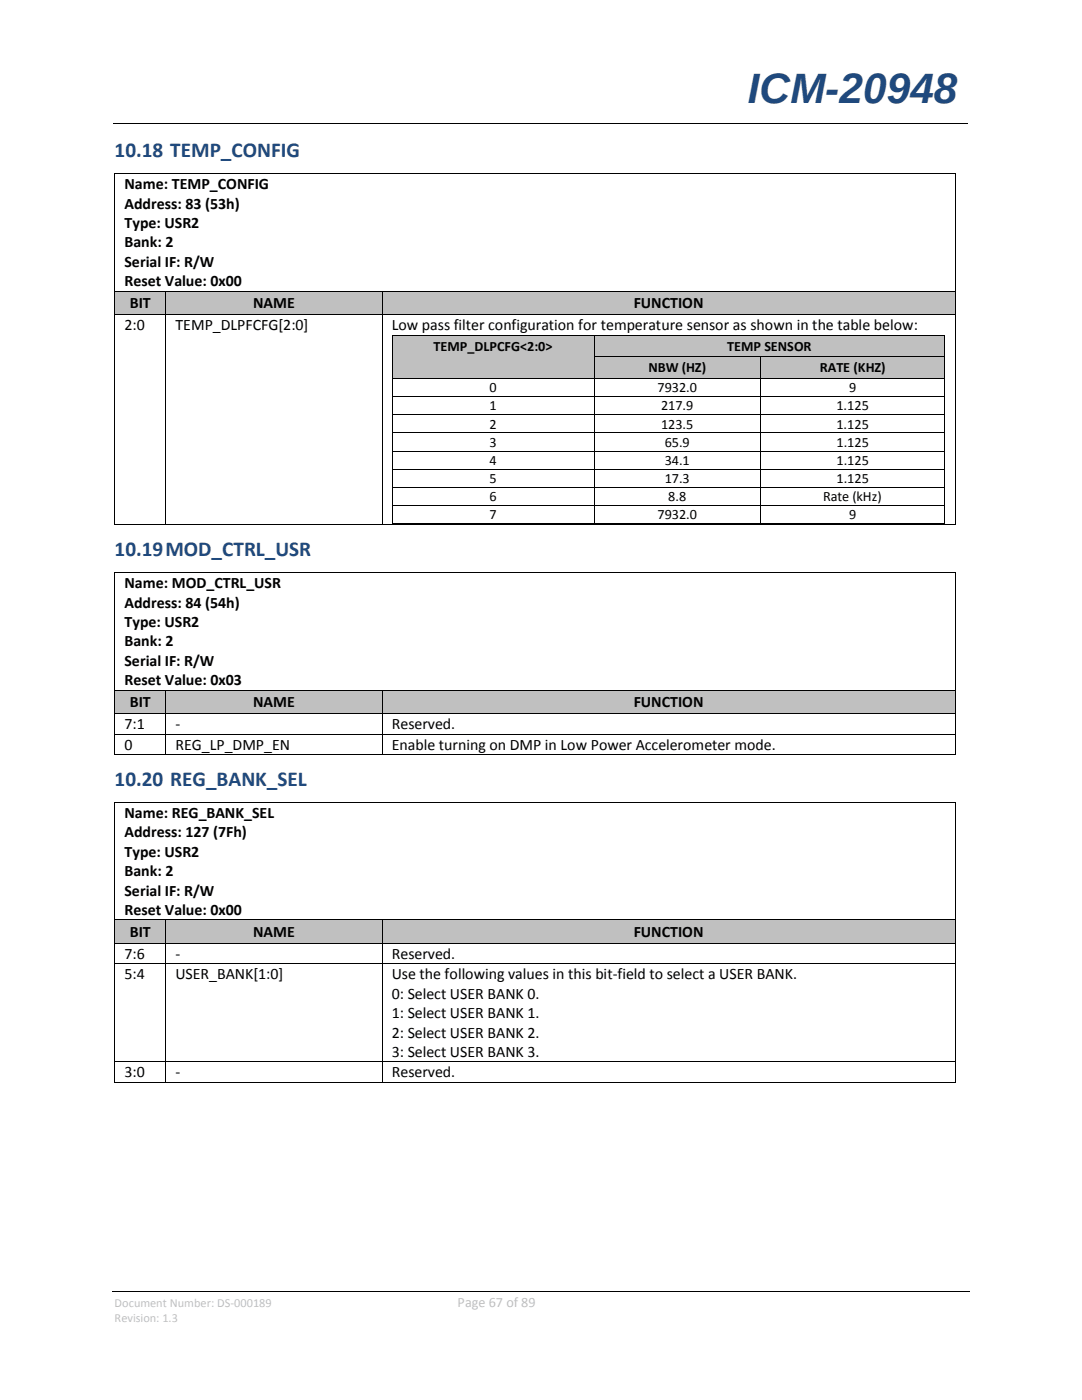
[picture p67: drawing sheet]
<svg xmlns="http://www.w3.org/2000/svg" width="216mm" height="279mm" viewBox="0 0 216 279" stroke-linecap="round" stroke-linejoin="round" font-family="sans-serif">
<defs><g id="words">
<text font-size="8.5" fill="#1f497d" x="149.2" y="20.6">ICM-20948</text>
<g font-size="4.2" fill="#1f497d">
<text x="22.9" y="31.3">10.18 TEMP_CONFIG</text>
<text x="22.9" y="110.9">10.19MOD_CTRL_USR</text>
<text x="22.9" y="156.8">10.20 REG_BANK_SEL</text>
</g>
<g font-size="3.2">
<text x="24.8" y="37.8">Name: TEMP_CONFIG</text>
<text x="24.8" y="41.6">Address: 83 (53h)</text>
<text x="24.8" y="45.5">Type: USR2</text>
<text x="24.8" y="49.4">Bank: 2</text>
<text x="24.8" y="53.3">Serial IF: R/W</text>
<text x="24.8" y="57.1">Reset Value: 0x00</text>
<text x="24.8" y="65.9">2:0</text>
<text x="25.9" y="61.6">BIT</text>
<text x="35" y="65.9">TEMP_DLPFCFG[2:0]</text>
<text x="50.5" y="61.6">NAME</text>
<text x="78.2" y="65.9">Low pass filter configuration for temperature sensor as shown in the table below:</text>
<text x="126.4" y="61.6">FUNCTION</text>
<text x="24.8" y="117.3">Name: MOD_CTRL_USR</text>
<text x="24.8" y="121.2">Address: 84 (54h)</text>
<text x="24.8" y="125.1">Type: USR2</text>
<text x="24.8" y="129">Bank: 2</text>
<text x="24.8" y="132.9">Serial IF: R/W</text>
<text x="24.8" y="136.7">Reset Value: 0x03</text>
<text x="25.9" y="141.2">BIT</text>
<text x="50.5" y="141.2">NAME</text>
<text x="126.4" y="141.2">FUNCTION</text>
<text x="24.8" y="145.5">7:1</text>
<text x="24.8" y="149.6">0</text>
<text x="35" y="145.5">-</text>
<text x="35" y="149.6">REG_LP_DMP_EN</text>
<text x="78.2" y="149.6">Enable turning on DMP in Low Power Accelerometer mode.</text>
<text x="78.2" y="145.5">Reserved.</text>
<text x="24.8" y="163.2">Name: REG_BANK_SEL</text>
<text x="24.8" y="167.1">Address: 127 (7Fh)</text>
<text x="24.8" y="171">Type: USR2</text>
<text x="24.8" y="174.9">Bank: 2</text>
<text x="24.8" y="178.7">Serial IF: R/W</text>
<text x="24.8" y="182.6">Reset Value: 0x00</text>
<text x="24.8" y="191.4">7:6</text>
<text x="25.9" y="187">BIT</text>
<text x="35" y="191.4">-</text>
<text x="50.5" y="187">NAME</text>
<text x="78.2" y="191.4">Reserved.</text>
<text x="126.4" y="187">FUNCTION</text>
<text x="24.8" y="195.5">5:4</text>
<text x="35" y="195.5">USER_BANK[1:0]</text>
<text x="78.2" y="195.5">Use the following values in this bit-field to select a USER BANK.</text>
<text x="78.2" y="199.3">0: Select USER BANK 0.</text>
<text x="78.2" y="203.2">1: Select USER BANK 1.</text>
<text x="78.2" y="207.1">2: Select USER BANK 2.</text>
<text x="24.8" y="215">3:0</text>
<text x="35" y="215">-</text>
<text x="78.2" y="211">3: Select USER BANK 3.</text>
<text x="78.2" y="215">Reserved.</text>
</g>
<g font-size="2.8">
<text x="86.5" y="70">TEMP_DLPCFG&lt;2:0&gt;</text>
<text x="145.1" y="70">TEMP SENSOR</text>
<text x="129.4" y="74.3">NBW (HZ)</text>
<text x="163.6" y="74.3">RATE (KHZ)</text>
<text x="97.7" y="78.3">0</text>
<text x="97.7" y="81.9">1</text>
<text x="131.2" y="78.3">7932.0</text>
<text x="131.9" y="81.9">217.9</text>
<text x="166.9" y="81.9">1.125</text>
<text x="169.4" y="78.3">9</text>
<text x="97.7" y="85.6">2</text>
<text x="97.7" y="89.2">3</text>
<text x="131.9" y="85.6">123.5</text>
<text x="132.6" y="89.2">65.9</text>
<text x="166.9" y="85.6">1.125</text>
<text x="166.9" y="89.2">1.125</text>
<text x="97.7" y="92.8">4</text>
<text x="132.6" y="92.8">34.1</text>
<text x="166.9" y="92.8">1.125</text>
<text x="97.7" y="96.4">5</text>
<text x="97.7" y="100">6</text>
<text x="132.6" y="96.4">17.3</text>
<text x="133.3" y="100">8.8</text>
<text x="164.2" y="100">Rate (kHz)</text>
<text x="166.9" y="96.4">1.125</text>
<text x="97.7" y="103.6">7</text>
<text x="131.2" y="103.6">7932.0</text>
<text x="169.4" y="103.6">9</text>
</g>
<text font-size="2.8" fill="#c0c0c0" x="91.3" y="260.8">Page 67 of 89</text>
<g font-size="2.5" fill="#c0c0c0">
<text x="22.9" y="260.8">Document Number: DS-000189</text>
<text x="22.9" y="263.9">Revision: 1.3</text>
</g>
</g></defs>
<path d="M22.6 24.6h170.4M22.9 34.7v23.3M23 34.6h167.5M190.6 34.7v23.3M22.4 257.7h171.1" fill="none" stroke="#000" stroke-width=".2"/>
<path d="M22.9 34.5h.1v.2h-.1zM87.5 24.6h.2v.1h-.2zM190.5 34.5h.2v.2h-.2z" fill="#000"/>
<g fill="#c0c0c0">
<path d="M23 58.2h10v4.5h-10z" fill-rule="evenodd"/>
<path d="M33.2 58.2h43v4.5h-43z" fill-rule="evenodd"/>
<path d="M76.4 58.2h114.1v4.5h-114.1z" fill-rule="evenodd"/>
</g>
<g fill="#c0c0c0">
<path d="M24.9 58.2h6.3v4.5h-6.3z"/>
<path d="M35 58.2h39.4v4.5h-39.4z"/>
<path d="M78.2 58.2h110.5v4.5h-110.5z"/>
</g>
<path d="M22.9 58h.1v.2h-.1zM33 58h.2v.2h-.2zM76.2 58h.2v.2h-.2zM190.5 58h.2v.2h-.2z" fill="#000"/>
<path d="M22.9 58.2v4.5M23 58.1h10M33.1 58.2v4.5M33.2 58.1h43M76.3 58.2v4.5M76.4 58.1h114.1M190.6 58.2v4.5" fill="none" stroke="#000" stroke-width=".2"/>
<g fill="#c0c0c0">
<path d="M78.4 67h40v8.4h-40z" fill-rule="evenodd"/>
<path d="M118.6 67h69.8v4.1h-69.8z" fill-rule="evenodd"/>
</g>
<g fill="#c0c0c0">
<path d="M80.2 67h36.4v4.1h-36.4z"/>
<path d="M120.4 67h66.2v4.1h-66.2z"/>
</g>
<path d="M78.2 66.8h.2v.2h-.2zM118.4 66.8h.2v.2h-.2zM188.4 66.8h.2v.2h-.2z" fill="#000"/>
<path d="M78.3 67v4.1M78.4 66.9h40M118.5 67v4.1M118.6 66.9h69.8M188.5 67v4.1" fill="none" stroke="#000" stroke-width=".2"/>
<g fill="#c0c0c0">
<path d="M118.6 71.3h33.1v4.1h-33.1z" fill-rule="evenodd"/>
<path d="M151.9 71.3h36.5v4.1h-36.5z" fill-rule="evenodd"/>
</g>
<g fill="#c0c0c0">
<path d="M120.4 71.3h29.5v4.1h-29.5z"/>
<path d="M153.7 71.3h32.9v4.1h-32.9z"/>
</g>
<g fill="#000">
<path d="M22.9 62.7h.1v.2h-.1zM33 62.7h.2v.2h-.2zM76.2 62.7h.2v.2h-.2zM78.2 71.1h.2v.2h-.2zM78.2 75.4h.2v.2h-.2zM78.2 79.1h.2v.1h-.2zM118.4 71.1h.2v.2h-.2zM118.4 75.4h.2v.2h-.2zM118.4 79.1h.2v.1h-.2zM151.7 71.1h.2v.2h-.2zM151.7 75.4h.2v.2h-.2zM151.7 79.1h.2v.1h-.2z"/>
<path d="M188.4 71.1h.2v.2h-.2zM188.4 75.4h.2v.2h-.2zM188.4 79.1h.2v.1h-.2zM190.5 62.7h.2v.2h-.2zM78.2 82.7h.2v.1h-.2zM78.2 86.3h.2v.2h-.2zM78.2 90h.2v.1h-.2zM78.2 93.6h.2v.1h-.2zM78.2 97.2h.2v.2h-.2zM118.4 82.7h.2v.1h-.2zM118.4 86.3h.2v.2h-.2zM118.4 90h.2v.1h-.2z"/>
<path d="M118.4 93.6h.2v.1h-.2zM118.4 97.2h.2v.2h-.2zM151.7 82.7h.2v.1h-.2zM151.7 86.3h.2v.2h-.2zM151.7 90h.2v.1h-.2zM151.7 93.6h.2v.1h-.2zM151.7 97.2h.2v.2h-.2zM188.4 82.7h.2v.1h-.2zM188.4 86.3h.2v.2h-.2zM188.4 90h.2v.1h-.2zM188.4 93.6h.2v.1h-.2zM188.4 97.2h.2v.2h-.2z"/>
<path d="M22.9 104.6h.1v.2h-.1zM22.9 114.2h.1v.1h-.1zM33 104.6h.2v.2h-.2zM76.2 104.6h.2v.2h-.2zM78.2 100.8h.2v.2h-.2zM78.2 104.4h.2v.2h-.2zM118.4 100.8h.2v.2h-.2zM118.4 104.4h.2v.2h-.2zM151.7 100.8h.2v.2h-.2zM151.7 104.4h.2v.2h-.2zM188.4 100.8h.2v.2h-.2zM188.4 104.4h.2v.2h-.2z"/>
<path d="M190.5 104.6h.2v.2h-.2zM190.5 114.2h.2v.1h-.2z"/>
</g>
<g fill="none" stroke="#000" stroke-width=".2">
<path d="M22.9 62.9v41.7M23 62.8h10M33.1 62.9v41.7M33.2 62.8h43M76.3 62.9v41.7M76.4 62.8h114.1M78.3 71.3v4.1M78.3 75.6v3.5M78.3 79.2v3.5M78.4 75.5h40M78.4 79.2h40M118.5 71.3v4.1"/>
<path d="M118.5 75.6v3.5M118.5 79.2v3.5M118.6 71.2h33.1M118.6 75.5h33.1M118.6 79.2h33.1M151.8 71.3v4.1M151.8 75.6v3.5M151.8 79.2v3.5M151.9 71.2h36.5M151.9 75.5h36.5M151.9 79.2h36.5M188.5 71.3v4.1"/>
<path d="M188.5 75.6v3.5M188.5 79.2v3.5M190.6 62.9v41.7M78.3 82.8v3.5M78.3 86.5v3.5M78.3 90.1v3.5M78.3 93.7v3.5M78.3 97.4v3.4M78.4 82.8h40M78.4 86.4h40M78.4 90h40M78.4 93.6h40"/>
<path d="M78.4 97.3h40M118.5 82.8v3.5M118.5 86.5v3.5M118.5 90.1v3.5M118.5 93.7v3.5M118.5 97.4v3.4M118.6 82.8h33.1M118.6 86.4h33.1M118.6 90h33.1M118.6 93.6h33.1M118.6 97.3h33.1M151.8 82.8v3.5"/>
<path d="M151.8 86.5v3.5M151.8 90.1v3.5M151.8 93.7v3.5M151.8 97.4v3.4M151.9 82.8h36.5M151.9 86.4h36.5M151.9 90h36.5M151.9 93.6h36.5M151.9 97.3h36.5M188.5 82.8v3.5M188.5 86.5v3.5M188.5 90.1v3.5"/>
<path d="M188.5 93.7v3.5M188.5 97.4v3.4M22.9 114.3v23.3M23 104.7h10M23 114.3h167.5M33.2 104.7h43M76.4 104.7h114.1M78.3 101v3.4M78.4 100.9h40M78.4 104.5h40M118.5 101v3.4M118.6 100.9h33.1"/>
<path d="M118.6 104.5h33.1M151.8 101v3.4M151.9 100.9h36.5M151.9 104.5h36.5M188.5 101v3.4M190.6 114.3v23.3"/>
</g>
<g fill="#c0c0c0">
<path d="M23 137.8h10v4.6h-10z" fill-rule="evenodd"/>
<path d="M33.2 137.8h43v4.6h-43z" fill-rule="evenodd"/>
<path d="M76.4 137.8h114.1v4.6h-114.1z" fill-rule="evenodd"/>
</g>
<g fill="#c0c0c0">
<path d="M24.9 137.8h6.3v4.6h-6.3z"/>
<path d="M35 137.8h39.4v4.6h-39.4z"/>
<path d="M78.2 137.8h110.5v4.6h-110.5z"/>
</g>
<g fill="#000">
<path d="M22.9 137.6h.1v.2h-.1zM33 137.6h.2v.2h-.2zM76.2 137.6h.2v.2h-.2zM190.5 137.6h.2v.2h-.2zM22.9 142.4h.1v.1h-.1zM22.9 146.4h.1v.2h-.1zM22.9 150.5h.1v.2h-.1zM33 142.4h.2v.1h-.2zM33 146.4h.2v.2h-.2zM33 150.5h.2v.2h-.2zM76.2 142.4h.2v.1h-.2zM76.2 146.4h.2v.2h-.2z"/>
<path d="M76.2 150.5h.2v.2h-.2zM190.5 142.4h.2v.1h-.2zM190.5 146.4h.2v.2h-.2zM190.5 150.5h.2v.2h-.2zM22.9 160.1h.1v.1h-.1zM190.5 160.1h.2v.1h-.2z"/>
</g>
<g fill="none" stroke="#000" stroke-width=".2">
<path d="M22.9 137.8v4.6M23 137.7h10M33.1 137.8v4.6M33.2 137.7h43M76.3 137.8v4.6M76.4 137.7h114.1M190.6 137.8v4.6M22.9 142.5v3.9M22.9 146.6v3.9M23 142.5h10M23 146.5h10M23 150.6h10"/>
<path d="M33.1 142.5v3.9M33.1 146.6v3.9M33.2 142.5h43M33.2 146.5h43M33.2 150.6h43M76.3 142.5v3.9M76.3 146.6v3.9M76.4 142.5h114.1M76.4 146.5h114.1M76.4 150.6h114.1M190.6 142.5v3.9M190.6 146.6v3.9"/>
<path d="M22.9 160.2v23.3M23 160.1h167.5M190.6 160.2v23.3"/>
</g>
<g fill="#c0c0c0">
<path d="M23 183.6h10v4.7h-10z" fill-rule="evenodd"/>
<path d="M33.2 183.6h43v4.7h-43z" fill-rule="evenodd"/>
<path d="M76.4 183.6h114.1v4.7h-114.1z" fill-rule="evenodd"/>
</g>
<g fill="#c0c0c0">
<path d="M24.9 183.6h6.3v4.7h-6.3z"/>
<path d="M35 183.6h39.4v4.7h-39.4z"/>
<path d="M78.2 183.6h110.5v4.7h-110.5z"/>
</g>
<g fill="#000">
<path d="M22.9 183.5h.1v.1h-.1zM22.9 188.3h.1v.1h-.1zM22.9 192.3h.1v.1h-.1zM33 183.5h.2v.1h-.2zM33 188.3h.2v.1h-.2zM33 192.3h.2v.1h-.2zM76.2 183.5h.2v.1h-.2zM76.2 188.3h.2v.1h-.2zM76.2 192.3h.2v.1h-.2zM190.5 183.5h.2v.1h-.2zM190.5 188.3h.2v.1h-.2zM190.5 192.3h.2v.1h-.2z"/>
<path d="M22.9 211.8h.1v.2h-.1zM22.9 215.9h.1v.2h-.1zM33 211.8h.2v.2h-.2zM33 215.9h.2v.2h-.2zM76.2 211.8h.2v.2h-.2zM76.2 215.9h.2v.2h-.2zM190.5 211.8h.2v.2h-.2zM190.5 215.9h.2v.2h-.2z"/>
</g>
<g fill="none" stroke="#000" stroke-width=".2">
<path d="M22.9 183.6v4.7M22.9 188.4v3.9M22.9 192.4v19.4M23 183.6h10M23 188.3h10M23 192.4h10M33.1 183.6v4.7M33.1 188.4v3.9M33.1 192.4v19.4M33.2 183.6h43M33.2 188.3h43M33.2 192.4h43"/>
<path d="M76.3 183.6v4.7M76.3 188.4v3.9M76.3 192.4v19.4M76.4 183.6h114.1M76.4 188.3h114.1M76.4 192.4h114.1M190.6 183.6v4.7M190.6 188.4v3.9M190.6 192.4v19.4M22.9 212v3.9M23 211.9h10M23 216h10"/>
<path d="M33.1 212v3.9M33.2 211.9h43M33.2 216h43M76.3 212v3.9M76.4 211.9h114.1M76.4 216h114.1M190.6 212v3.9"/>
</g>
<use href="#words"/>
</svg>
